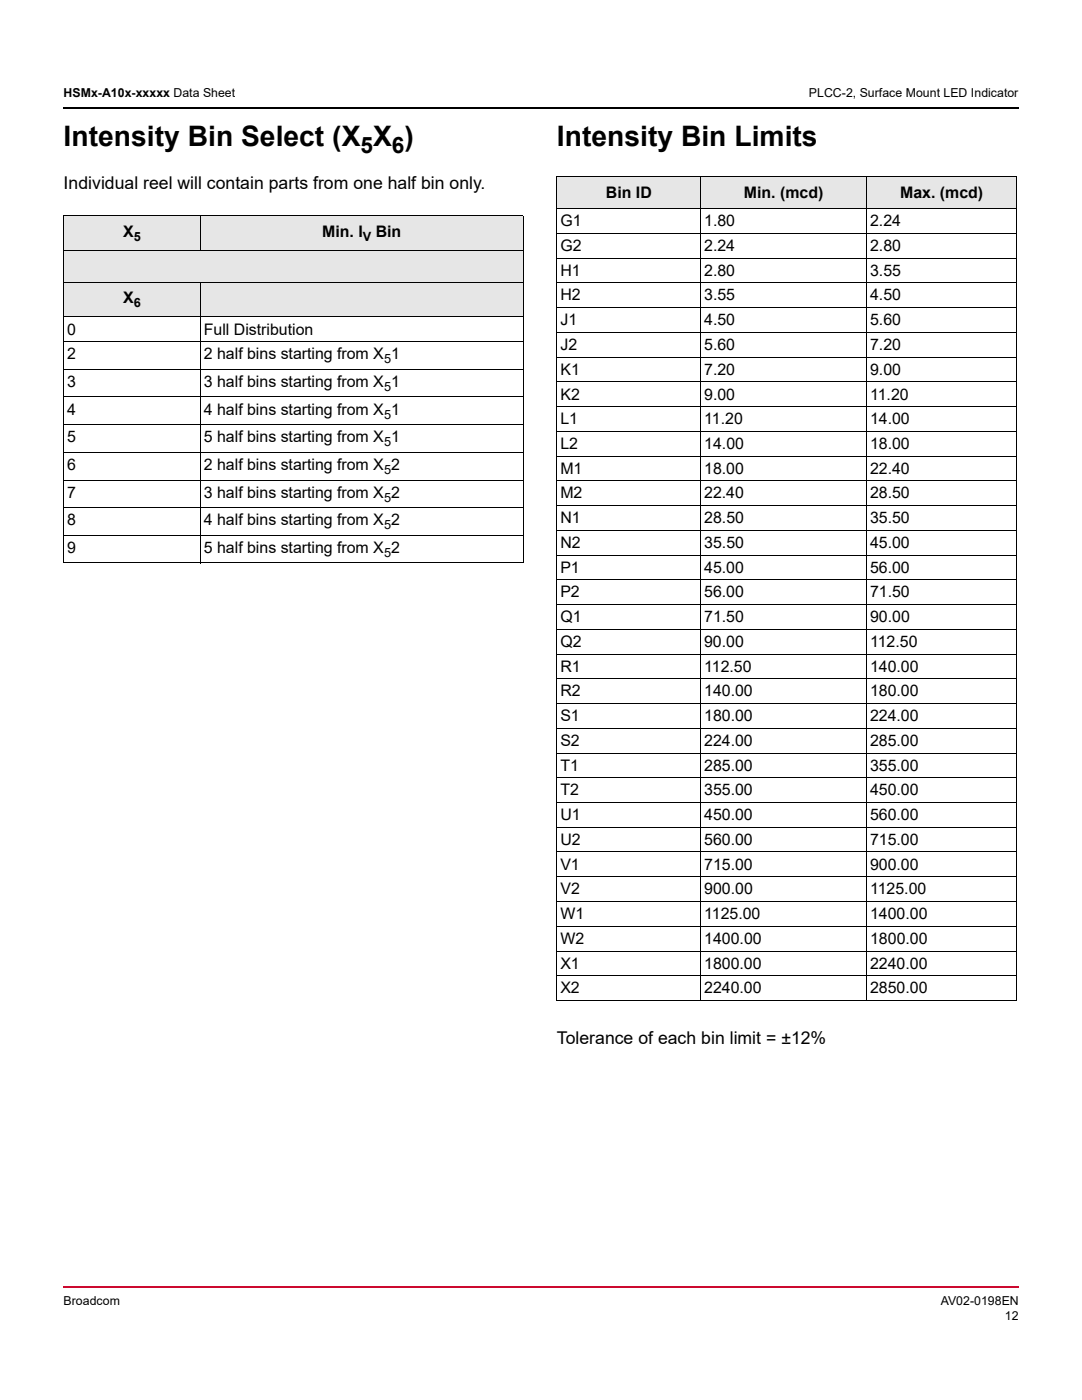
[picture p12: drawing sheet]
<svg xmlns="http://www.w3.org/2000/svg" width="216mm" height="279mm" viewBox="0 0 216 279" stroke-linecap="round" stroke-linejoin="round" font-family="sans-serif">
<defs><g id="words">
<g font-size="5.6">
<text x="12.7" y="29.2">Intensity Bin Select (X X )</text>
<text x="111.1" y="29.2">Intensity Bin Limits</text>
</g>
<g font-size="4.5">
<text x="71.9" y="30.6">5</text>
<text x="78.2" y="30.6">6</text>
</g>
<g font-size="3.5">
<text x="12.7" y="37.6">Individual reel will contain parts from one half bin only.</text>
<text x="111.1" y="208.4">Tolerance of each bin limit = ±12%</text>
</g>
<g font-size="3.2">
<text x="120.9" y="39.5">Bin ID</text>
<text x="148.4" y="39.5">Min. (mcd)</text>
<text x="179.6" y="39.5">Max. (mcd)</text>
<text x="24.6" y="47.3">X</text>
<text x="64.3" y="47.3">Min. I</text>
<text x="75" y="47.3">Bin</text>
<text x="111.8" y="45.1">G1</text>
<text x="140.5" y="45.1">1.80</text>
<text x="173.6" y="45.1">2.24</text>
<text x="111.8" y="50.1">G2</text>
<text x="140.5" y="50.1">2.24</text>
<text x="173.6" y="50.1">2.80</text>
<text x="111.8" y="55">H1</text>
<text x="111.8" y="60">H2</text>
<text x="140.5" y="55">2.80</text>
<text x="140.5" y="60">3.55</text>
<text x="173.6" y="55">3.55</text>
<text x="173.6" y="60">4.50</text>
<text x="24.6" y="60.6">X</text>
<text x="111.8" y="64.9">J1</text>
<text x="140.5" y="64.9">4.50</text>
<text x="173.6" y="64.9">5.60</text>
<text x="13.4" y="66.8">0</text>
<text x="13.4" y="71.7">2</text>
<text x="40.7" y="66.8">Full Distribution</text>
<text x="40.7" y="71.7">2 half bins starting from X 1</text>
<text x="111.8" y="69.8">J2</text>
<text x="140.5" y="69.8">5.60</text>
<text x="173.6" y="69.8">7.20</text>
<text x="13.4" y="77.2">3</text>
<text x="40.7" y="77.2">3 half bins starting from X 1</text>
<text x="111.8" y="74.8">K1</text>
<text x="140.5" y="74.8">7.20</text>
<text x="173.6" y="74.8">9.00</text>
<text x="13.4" y="82.8">4</text>
<text x="40.7" y="82.8">4 half bins starting from X 1</text>
<text x="111.8" y="79.7">K2</text>
<text x="140.5" y="79.7">9.00</text>
<text x="173.6" y="79.7">11.20</text>
<text x="13.4" y="88.3">5</text>
<text x="40.7" y="88.3">5 half bins starting from X 1</text>
<text x="111.8" y="84.7">L1</text>
<text x="111.8" y="89.6">L2</text>
<text x="140.5" y="84.7">11.20</text>
<text x="140.5" y="89.6">14.00</text>
<text x="173.6" y="84.7">14.00</text>
<text x="173.6" y="89.6">18.00</text>
<text x="13.4" y="93.8">6</text>
<text x="40.7" y="93.8">2 half bins starting from X 2</text>
<text x="111.8" y="94.6">M1</text>
<text x="140.5" y="94.6">18.00</text>
<text x="173.6" y="94.6">22.40</text>
<text x="13.4" y="99.3">7</text>
<text x="40.7" y="99.3">3 half bins starting from X 2</text>
<text x="111.8" y="99.5">M2</text>
<text x="140.5" y="99.5">22.40</text>
<text x="173.6" y="99.5">28.50</text>
<text x="13.4" y="104.8">8</text>
<text x="40.7" y="104.8">4 half bins starting from X 2</text>
<text x="111.8" y="104.4">N1</text>
<text x="140.5" y="104.4">28.50</text>
<text x="173.6" y="104.4">35.50</text>
<text x="13.4" y="110.4">9</text>
<text x="40.7" y="110.4">5 half bins starting from X 2</text>
<text x="111.8" y="109.4">N2</text>
<text x="140.5" y="109.4">35.50</text>
<text x="173.6" y="109.4">45.00</text>
<text x="111.8" y="114.3">P1</text>
<text x="111.8" y="119.2">P2</text>
<text x="140.5" y="114.3">45.00</text>
<text x="140.5" y="119.2">56.00</text>
<text x="173.6" y="114.3">56.00</text>
<text x="173.6" y="119.2">71.50</text>
<text x="111.8" y="124.2">Q1</text>
<text x="140.5" y="124.2">71.50</text>
<text x="173.6" y="124.2">90.00</text>
<text x="111.8" y="129.1">Q2</text>
<text x="140.5" y="129.1">90.00</text>
<text x="173.6" y="129.1">112.50</text>
<text x="111.8" y="134">R1</text>
<text x="140.5" y="134">112.50</text>
<text x="173.6" y="134">140.00</text>
<text x="111.8" y="139">R2</text>
<text x="111.8" y="143.9">S1</text>
<text x="140.5" y="143.9">180.00</text>
<text x="140.5" y="139">140.00</text>
<text x="173.6" y="143.9">224.00</text>
<text x="173.6" y="139">180.00</text>
<text x="111.8" y="148.9">S2</text>
<text x="140.5" y="148.9">224.00</text>
<text x="173.6" y="148.9">285.00</text>
<text x="111.8" y="153.8">T1</text>
<text x="140.5" y="153.8">285.00</text>
<text x="173.6" y="153.8">355.00</text>
<text x="111.8" y="158.7">T2</text>
<text x="140.5" y="158.7">355.00</text>
<text x="173.6" y="158.7">450.00</text>
<text x="111.8" y="163.7">U1</text>
<text x="140.5" y="163.7">450.00</text>
<text x="173.6" y="163.7">560.00</text>
<text x="111.8" y="168.6">U2</text>
<text x="111.8" y="173.6">V1</text>
<text x="140.5" y="173.6">715.00</text>
<text x="140.5" y="168.6">560.00</text>
<text x="173.6" y="173.6">900.00</text>
<text x="173.6" y="168.6">715.00</text>
<text x="111.8" y="178.5">V2</text>
<text x="140.5" y="178.5">900.00</text>
<text x="173.6" y="178.5">1125.00</text>
<text x="111.8" y="183.4">W1</text>
<text x="140.5" y="183.4">1125.00</text>
<text x="173.6" y="183.4">1400.00</text>
<text x="111.8" y="188.4">W2</text>
<text x="140.5" y="188.4">1400.00</text>
<text x="173.6" y="188.4">1800.00</text>
<text x="111.8" y="193.3">X1</text>
<text x="140.5" y="193.3">1800.00</text>
<text x="173.6" y="193.3">2240.00</text>
<text x="111.8" y="198.3">X2</text>
<text x="140.5" y="198.3">2240.00</text>
<text x="173.6" y="198.3">2850.00</text>
</g>
<g font-size="2.5">
<text x="12.7" y="19.4">HSMx-A10x-xxxxx Data Sheet</text>
<text x="161.4" y="19.4">PLCC-2, Surface Mount LED Indicator</text>
<text x="26.7" y="48.1">5</text>
<text x="72.4" y="48.1">V</text>
<text x="26.7" y="61.3">6</text>
<text x="76.6" y="72.5">5</text>
<text x="76.6" y="78">5</text>
<text x="76.6" y="83.5">5</text>
<text x="76.6" y="89.1">5</text>
<text x="76.6" y="94.6">5</text>
<text x="76.6" y="100.1">5</text>
<text x="76.6" y="105.6">5</text>
<text x="76.6" y="111.2">5</text>
<text x="12.7" y="260.3">Broadcom</text>
<text x="187.7" y="260.3">AV02-0198EN</text>
<text x="200.5" y="263.5">12</text>
</g>
</g></defs>
<path d="M12.5 21.4h.2v.4h-.2z" fill="#000"/>
<path d="M12.7 21.6h190.7" fill="none" stroke="#000" stroke-width=".36"/>
<path d="M12.5 256.7h.2v.3h-.2z" fill="#cc092f"/>
<path d="M12.7 256.9h190.7" fill="none" stroke="#cc092f" stroke-width=".36"/>
<g fill="#e6e6e6">
<path d="M12.7 43h27.3v7h-27.3z"/>
<path d="M40 43h64.4v7h-64.4z"/>
<path d="M12.7 50h91.7v6.3h-91.7z"/>
<path d="M12.7 56.3h27.3v6.9h-27.3z"/>
<path d="M40 56.3h64.4v6.9h-64.4z"/>
</g>
<g fill="none" stroke="#000" stroke-width=".2">
<path d="M12.7 43h91.7M12.7 50h91.7M12.7 56.3h91.7M12.7 43.1v69.2M40 43v7M40 56.3v56.1M104.4 43.1v69.2M12.7 63.2h91.7M12.7 68.2h91.7M12.7 73.7h91.7M12.7 79.2h91.7M12.7 84.8h91.7"/>
<path d="M12.7 90.3h91.7M12.7 95.8h91.7M12.7 101.3h91.7M12.7 106.8h91.7M12.7 112.4h91.7"/>
</g>
<g fill="#e6e6e6">
<path d="M111.1 35.3h28.7v6.3h-28.7z"/>
<path d="M139.8 35.3h33.1v6.3h-33.1z"/>
<path d="M172.9 35.3h30v6.3h-30z"/>
</g>
<g fill="none" stroke="#000" stroke-width=".2">
<path d="M111.1 35.3h91.8M111.1 35.3v164.3M139.8 35.2v164.5M172.9 35.2v164.5M202.9 35.3v164.3M111.1 41.6h91.8M111.1 46.6h91.8M111.1 51.5h91.8M111.1 56.5h91.8M111.1 61.4h91.8M111.1 66.3h91.8M111.1 71.3h91.8"/>
<path d="M111.1 76.2h91.8M111.1 81.1h91.8M111.1 86.1h91.8M111.1 91h91.8M111.1 95.9h91.8M111.1 100.9h91.8M111.1 105.8h91.8M111.1 110.8h91.8M111.1 115.7h91.8M111.1 120.6h91.8M111.1 125.6h91.8M111.1 130.5h91.8"/>
<path d="M111.1 135.5h91.8M111.1 140.4h91.8M111.1 145.4h91.8M111.1 150.3h91.8M111.1 155.2h91.8M111.1 160.2h91.8M111.1 165.1h91.8M111.1 170h91.8M111.1 175h91.8M111.1 179.9h91.8M111.1 184.8h91.8M111.1 189.8h91.8"/>
<path d="M111.1 194.7h91.8M111.1 199.7h91.8"/>
</g>
<use href="#words"/>
</svg>
